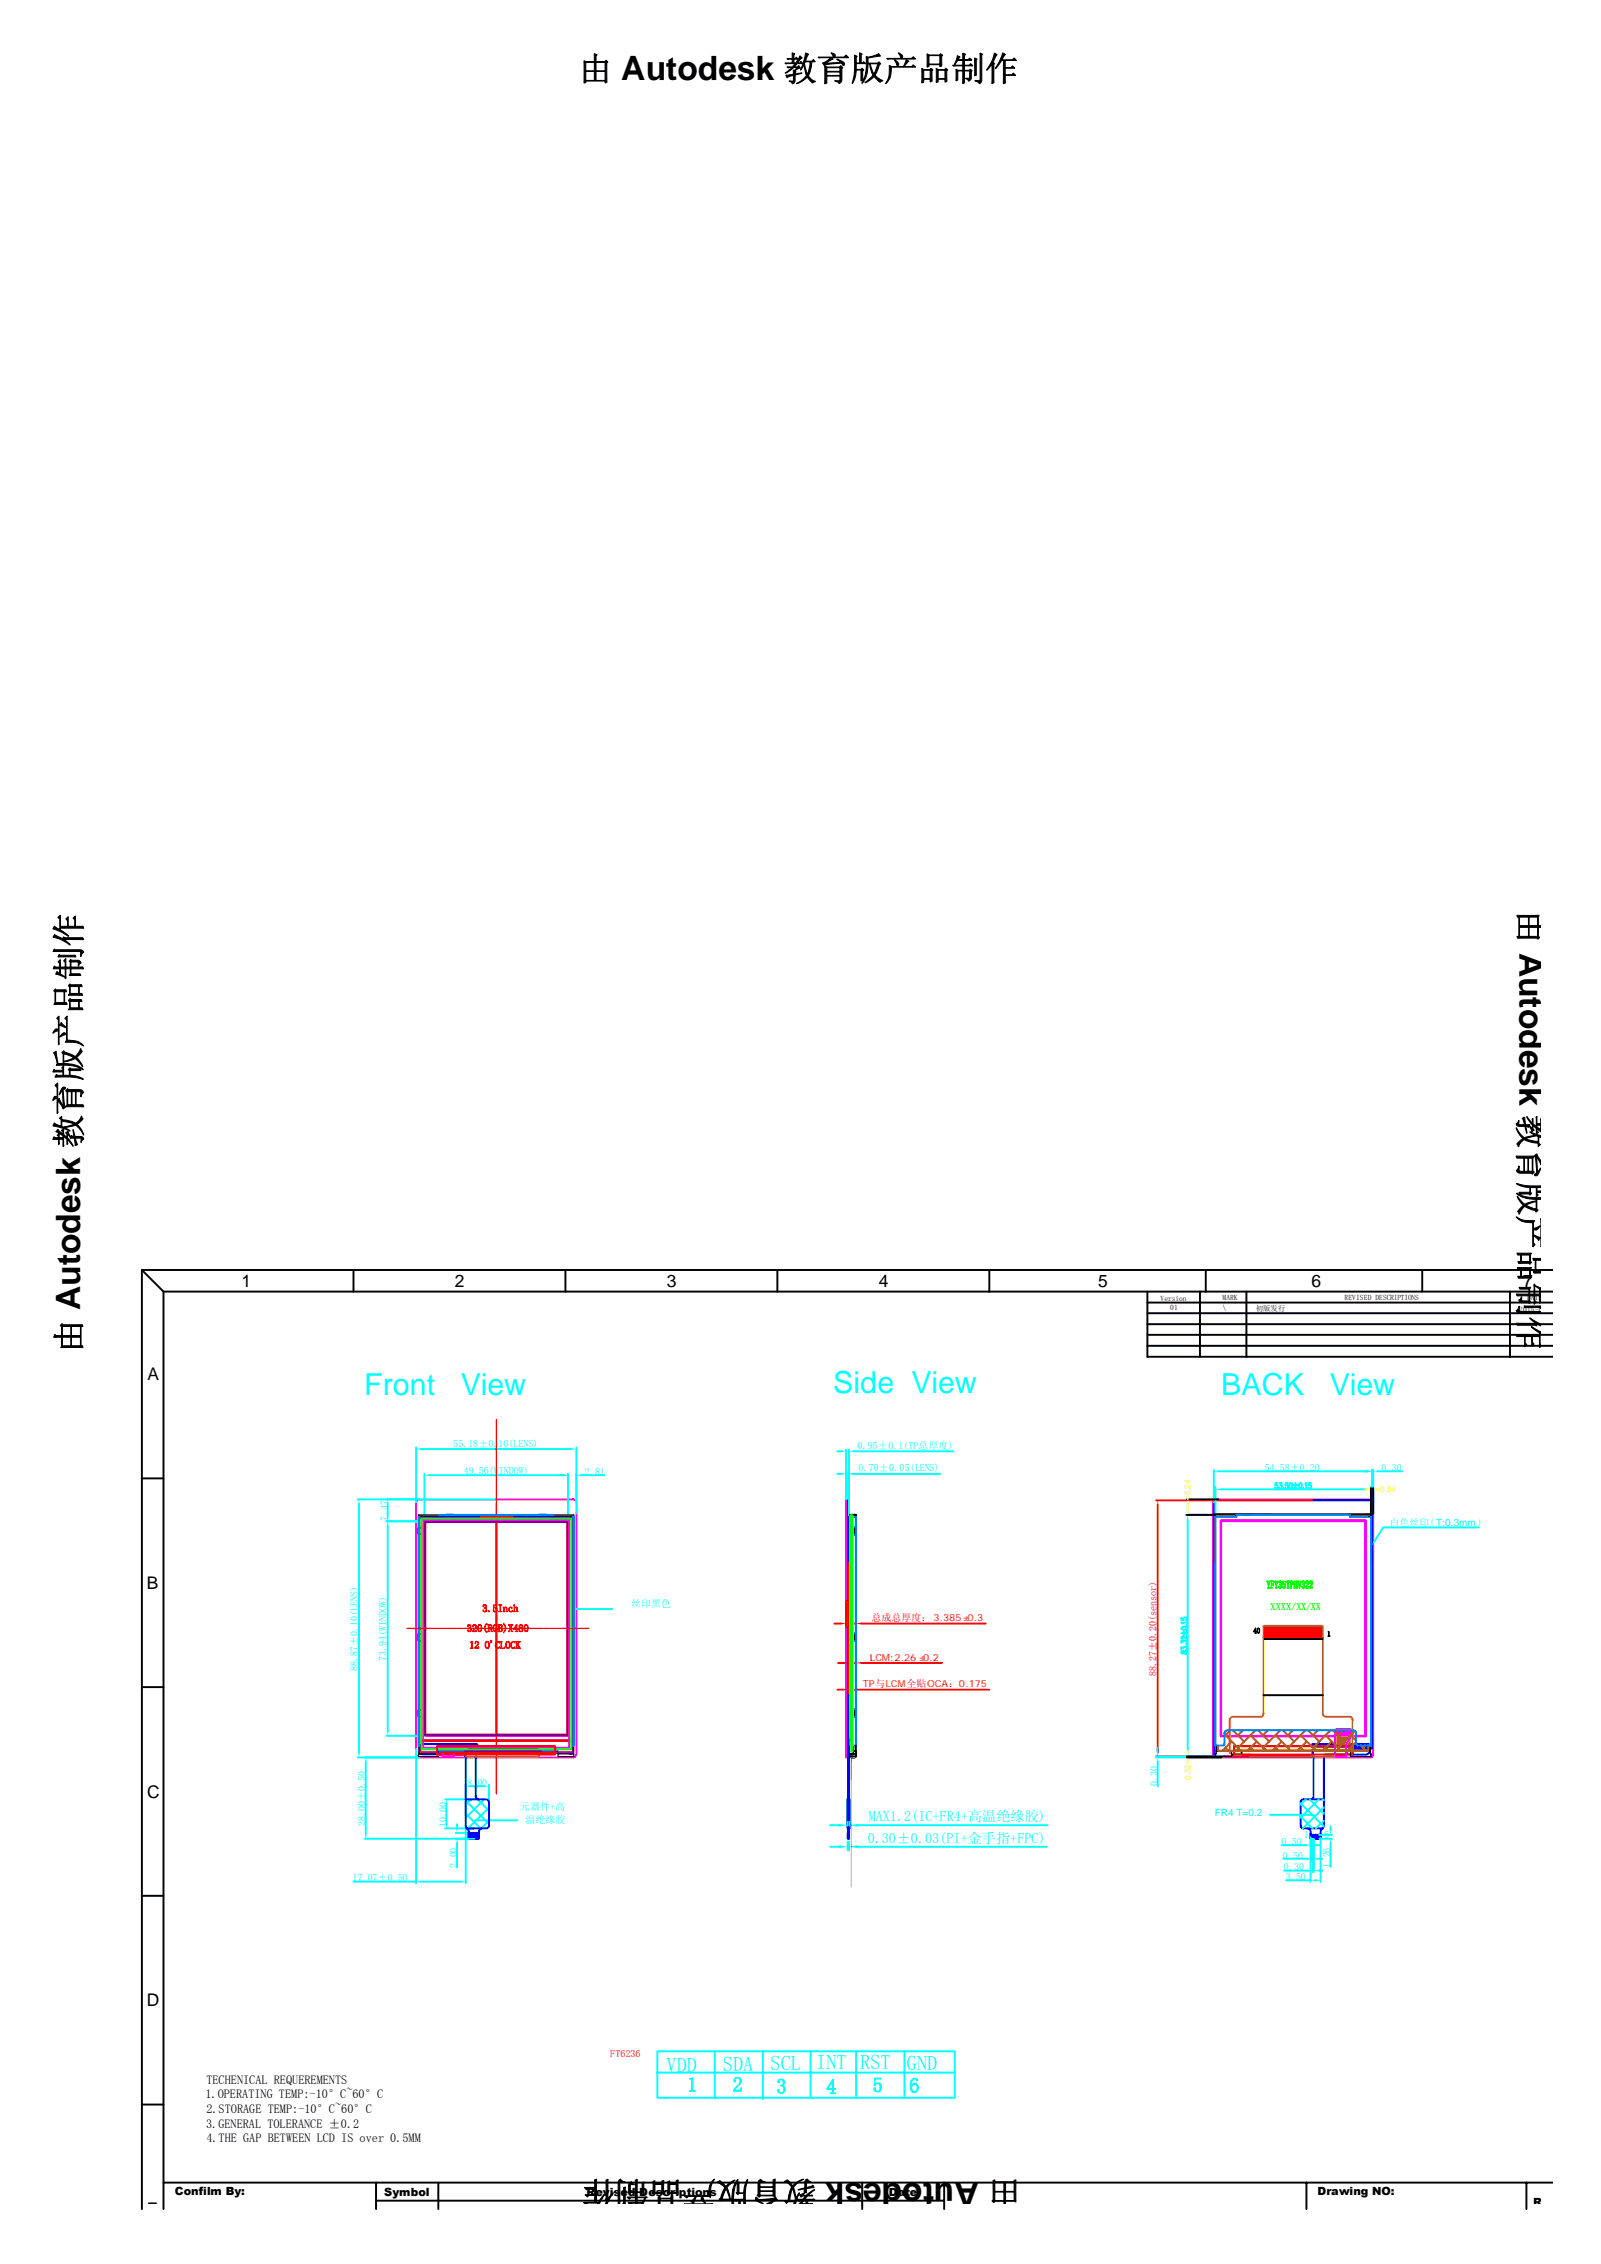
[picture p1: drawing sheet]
<svg xmlns="http://www.w3.org/2000/svg" width="210mm" height="297mm" viewBox="0 0 210 297" stroke-linecap="round" stroke-linejoin="round" font-family="sans-serif">
<defs><g id="words">
<g font-size="4.4">
<text x="75.9" y="10.5">由 Autodesk 教育版产品制作</text>
<text x="199.4" y="119.4" transform="rotate(90 199.4 119.4)">由 Autodesk 教育版产品制作</text>
<text x="10.5" y="177.6" transform="rotate(-90 10.5 177.6)">由 Autodesk 教育版产品制作</text>
<text x="134.1" y="286.4" transform="rotate(-180 134.1 286.4)">由 Autodesk 教育版产品制作</text>
</g>
<g font-size="4" fill="#0ff">
<text x="47.8" y="183.1">Front</text>
<text x="60.5" y="183.1">View</text>
<text x="109.3" y="182.8">Side View</text>
<text x="160.3" y="183">BACK</text>
<text x="174.5" y="183">View</text>
</g>
<g font-size="2.7" fill="#0ff">
<text x="87.5" y="271.9">VDD</text>
<text x="94.9" y="271.7">SDA</text>
<text x="101.1" y="271.6">SCL</text>
<text x="107.1" y="271.5">INT</text>
<text x="112.9" y="271.5">RST</text>
<text x="119" y="271.7">GND</text>
</g>
<g font-size="2.3">
<text x="31.7" y="168.9">1</text>
<text x="59.7" y="168.9">2</text>
<text x="87.5" y="168.9">3</text>
<text x="115.4" y="168.9">4</text>
<text x="144.1" y="168.9">5</text>
<text x="172.1" y="168.9">6</text>
<text x="199.9" y="168.9">7</text>
<text x="19.3" y="181.1">A</text>
<text x="19.3" y="208.5">B</text>
<text x="19.3" y="236">C</text>
<text x="19.3" y="263.3">D</text>
<text x="19.3" y="290.7">E</text>
</g>
<g font-size="1.9" fill="#0ff">
<text x="114" y="239">MAX1.2(IC+FR4+高温绝缘胶)</text>
<text x="113.9" y="241.8">0.30±0.03(PI+金手指+FPC)</text>
</g>
<g font-size="1.6">
<text x="27" y="275.4">1.OPERATING TEMP:-10°C~60°C</text>
<text x="27.1" y="273.5">TECHENICAL REQUEREMENTS</text>
<text x="27" y="279.2">3.GENERAL TOLERANCE ±0.2</text>
<text x="27.1" y="277.2">2.STORAGE TEMP:-10°C~60°C</text>
<text x="27.1" y="281.1">4.THE GAP BETWEEN LCD IS over 0.5MM</text>
</g>
<g font-size="1.5">
<text x="22.9" y="288">Confilm By:</text>
<text x="172.9" y="288">Drawing NO:</text>
<text x="50.4" y="288.2">Symbol</text>
<text x="77" y="288.1">Revised Descriptions</text>
<text x="116.6" y="288.1">Date</text>
<text x="201.2" y="289.5">Re</text>
</g>
<g font-size="1.3" fill="#0ff">
<text x="59.5" y="189.9">55.18±0.10(LENS)</text>
<text x="112.5" y="190.2">0.95±0.1(TP总厚度)</text>
<text x="60.9" y="193.4">49.56(WINDOW)</text>
<text x="76.7" y="193.6">2.81</text>
<text x="112.6" y="193">0.70±0.05(LENS)</text>
<text x="166" y="193">54.58±0.20</text>
<text x="181.3" y="193">0.30</text>
<text x="50.9" y="199.6" transform="rotate(-90 50.9 199.6)">7.47</text>
<text x="182.4" y="200.3">白色丝印(T:0.3mm）</text>
<text x="82.8" y="210.9">丝印黑色</text>
<text x="46.9" y="219.3" transform="rotate(-90 46.9 219.3)">88.87±0.10(LENS)</text>
<text x="50.7" y="218" transform="rotate(-90 50.7 218)">73.94(WINDOW)</text>
<text x="47.9" y="239.7" transform="rotate(-90 47.9 239.7)">28.00±0.50</text>
<text x="58.6" y="239.8" transform="rotate(-90 58.6 239.8)">10.00</text>
<text x="61.3" y="234.4">8.00</text>
<text x="68.3" y="237.5">元器件+高</text>
<text x="69" y="239.3">温绝缘胶</text>
<text x="151.9" y="234.4" transform="rotate(-90 151.9 234.4)">0.30</text>
<text x="159.4" y="238.3">FR4 T=0.2</text>
<text x="59.9" y="245.1" transform="rotate(-90 59.9 245.1)">2.00</text>
<text x="168.2" y="242.1">0.50</text>
<text x="168.4" y="243.9">0.50</text>
<text x="168.5" y="245.4">0.30</text>
<text x="171.1" y="241.2">1</text>
<text x="173.8" y="241.2">6</text>
<text x="174.6" y="245.1" transform="rotate(-90 174.6 245.1)">1.26</text>
<text x="46.3" y="246.8">17.07±0.50</text>
<text x="168.7" y="246.7">3.50</text>
</g>
<g font-size="1.3" fill="#f00">
<text x="114.4" y="212.7">总成总厚度： 3.385±0.3</text>
<text x="113.2" y="221.4">TP与LCM全贴OCA：0.175</text>
<text x="114.2" y="218">LCM:2.26 ±0.2</text>
<text x="151.7" y="220" transform="rotate(-90 151.7 220)">88.27±0.20(sensor)</text>
<text x="80.1" y="269.9">FT6236</text>
</g>
<text font-size="1.3" fill="#0f0" x="166.7" y="211.2">XXXX/XX/XX</text>
<g font-size="1.1" fill="#ff0">
<text x="156.2" y="196.2" transform="rotate(-90 156.2 196.2)">5.24</text>
<text x="181.1" y="195.8">0.84</text>
<text x="156.2" y="233.6" transform="rotate(-90 156.2 233.6)">0.32</text>
</g>
<g font-size="1">
<text x="152.3" y="170.7">Version</text>
<text x="153.6" y="172">01</text>
<text x="160.4" y="170.6">MARK</text>
<text x="160.4" y="172">\</text>
<text x="164.8" y="172.1">初版发行</text>
<text x="176.4" y="170.6">REVISED DESCRIPTIONS</text>
<text x="199.4" y="172.1">2015-04-</text>
<text x="200.4" y="170.6">DATE</text>
</g>
</g></defs>
<g fill="none" stroke="#000" stroke-width=".25">
<path d="M18.6 166.7l2.9 2.8h182.3M18.6 166.7h185.2M18.6 166.7v123.2M21.5 169.5v120.4M46.4 166.7v2.8M74.2 166.7v2.8M102 166.7v2.8M129.8 166.7v2.8M150.6 170.9h53.2M150.6 172.3h53.2M150.6 173.8h53.2M150.6 175.2h53.2"/>
<path d="M150.6 176.6h53.2M150.6 169.5v8.5h53.2M157.5 169.5v8.5M158.2 166.7v2.8M163.6 169.5v8.5M186.6 166.7v2.8M198.2 169.5v8.5M18.6 194h2.9M18.6 221.4h2.9M18.6 248.8h2.9M18.6 276.2h2.9M21.5 286.4h182.3"/>
<path d="M49.4 288.8h74.5M49.4 286.4v3.5M57.5 286.4v3.5M113.1 286.4v3.5M123.9 286.4v3.5M171.4 286.4v3.5M200.3 286.4v3.5"/>
</g>
<g fill="#0ff" stroke="#0ff" stroke-width=".13">
<path d="M96.3 274.3h.7a.23 .23 0 0 0 .3-.3v.4h-1z" fill-rule="evenodd"/>
<path d="M96.4 272.8l.2-.1h.2l-.3 .1v.2a.11 .11 0 0 1 0 .2 .11 .11 0 0 1-.2 0z" fill-rule="evenodd"/>
<path d="M96.6 272.7a.52 .52 0 0 1 .7 .2 .52 .52 0 0 1-.3 .7l-.7 .7 .4-.5a.77 .77 0 0 0 .3-1.1z" fill-rule="evenodd"/>
<path d="M114.7 274a.23 .23 0 0 1 .1 .4h.3h-.3l-.1-.1z" fill-rule="evenodd"/>
<path d="M114.9 273.4h.3l-.2 .1-.1 .1h-.1z" fill-rule="evenodd"/>
<path d="M115 273.4a.5 .5 0 0 1 .6 .1 .5 .5 0 0 1 0 .6 .47 .47 0 0 1-.2 .4 .47 .47 0 0 1-.5-.1h.2a.51 .51 0 0 0 .3-.8l-.1-.1z" fill-rule="evenodd"/>
<path d="M114.8 272.7h.8v.1h-.8v.9l-.1-.1z" fill-rule="evenodd"/>
<path d="M102.1 274.2a.15 .15 0 0 1 .2 .1 .15 .15 0 0 1-.1 .2l.2 .1h.4a.44 .44 0 0 1-.5 .1 .44 .44 0 0 1-.2-.5z" fill-rule="evenodd"/>
<path d="M102.2 272.9h.3a.18 .18 0 0 0-.3 .1 .18 .18 0 0 0 .1 .2l-.1 .1a.24 .24 0 0 1 0-.4z" fill-rule="evenodd"/>
<path d="M102.3 272.9a.45 .45 0 0 1 .6 .1 .45 .45 0 0 1-.2 .7 .5 .5 0 0 1 .3 .4 .5 .5 0 0 1-.2 .5h-.3a.45 .45 0 0 0 .4-.5 .45 .45 0 0 0-.5-.4 .43 .43 0 0 0 .4-.3 .43 .43 0 0 0-.2-.5z" fill-rule="evenodd"/>
<path d="M109.3 272.9h.1l-.8 1.2h1.1v.1h-.3v.4l.2 .1h-.6h.2v-.1v-.4h-.7v-.1z" fill-rule="evenodd"/>
<path d="M109.4 272.9v1.2h-.8h.6v-.9z" fill-rule="evenodd"/>
<path d="M90.5 272.8l.3-.1 .1-.1v1.6l.4 .2h-.8l.3-.1v-1.4z" fill-rule="evenodd"/>
<path d="M119.8 273.5h.2l-.2 .1-.1 .1z" fill-rule="evenodd"/>
<path d="M119.8 273.5a.55 .55 0 0 1 .7 .2 .55 .55 0 0 1-.2 .8l-.2 .1-.3-.1h.2a.56 .56 0 0 0 .3-.5 .56 .56 0 0 0-.3-.5z" fill-rule="evenodd"/>
<path d="M120 272.8h.3l.1 .1a.11 .11 0 0 1 0 .1 .11 .11 0 0 1-.2 0 .14 .14 0 0 0 0-.2 .14 .14 0 0 0-.2 0z" fill-rule="evenodd"/>
<path d="M119.7 272.9l.3-.2 .3 .1h-.3a.64 .64 0 0 0-.3 .9v.1a.55 .55 0 0 0 .3 .7h-.2a1.4 1.4 0 0 1-.2-1.5z" fill-rule="evenodd"/>
</g>
<path d="M55.7 193.4v6.2M56.3 193.6h17.7M74.5 193.4v6.2M86.3 269.2h39v6.1h-39M86.3 272h39M86.3 269.3v5.9M93.8 269.2v6M93.8 275.2v.2M100.1 269.2v6.3M106.4 269.2v6M112.3 269.2v6.1M118.7 269.2v6.1" fill="none" stroke="#0ff" stroke-width=".25"/>
<path d="M54.7 197l.3-.2h20.3l.3 .2v.1v33.1l-.2 .4h-20.4l-.3-.2-.1-.2v-33.1zM55.7 199.6h18.8v28.2h-18.8z" fill="none" stroke="#f0f" stroke-width=".25"/>
<g fill="none" stroke="#00f" stroke-width=".25">
<path d="M61.5 240.5l.8 .8M61.5 240.6l.7 .7M61.5 240.7l.6 .6M61.5 240.8l.5 .5M61.5 240.8l.4 .5M61.5 240.9l.4 .4M61.5 241l.3 .3M61.5 241.1l.2 .2M61.5 241.2l.1 .1M61.6 240.5l.7 .8M61.6 240.5l.8 .8M61.7 240.5l.8 .8"/>
<path d="M61.8 240.5l.8 .8M61.9 240.5l.8 .8M62 240.5l.7 .8M62.1 240.5l.7 .7M62.1 240.5l.8 .7M62.2 240.5l.7 .7M62.3 240.5l.6 .6M62.3 240.5l.6 .5M62.4 240.5l.5 .5M62.5 240.5l.4 .4M62.5 240.5l.4 .3M62.6 240.5l.3 .2"/>
<path d="M62.7 240.5l.2 .1M62.8 240.5l.1 .1"/>
</g>
<g fill="#0ff">
<path d="M55.7 193.6l.6-.1v.2z"/>
<path d="M74 193.5l.5 .1-.5 .1z"/>
</g>
<path d="M54.6 189.9v7.2M55.2 190.2h19.8M75.6 189.9v7.2" fill="none" stroke="#0ff" stroke-width=".25"/>
<g fill="#0ff">
<path d="M54.6 190.2l.6-.1v.1z"/>
<path d="M75 190.1l.6 .1h-.6z"/>
</g>
<path d="M50.7 199.6h5M50.9 200.2v27M50.7 227.8h5" fill="none" stroke="#0ff" stroke-width=".25"/>
<g fill="#0ff">
<path d="M50.9 199.6l.1 .6h-.2z"/>
<path d="M50.8 227.2h.2l-.1 .6z"/>
</g>
<path d="M46.9 196.8h8.1M47.1 197.4v32.6M46.9 230.6h8.1" fill="none" stroke="#0ff" stroke-width=".25"/>
<g fill="#0ff">
<path d="M47.1 196.8l.1 .6h-.2z"/>
<path d="M47 230h.2l-.1 .6z"/>
</g>
<path d="M60 239.4v.5M59.8 240.5h1.7M59.8 241.3h1.8M60 241.8v3.3" fill="none" stroke="#0ff" stroke-width=".25"/>
<g fill="#0ff">
<path d="M59.9 239.9h.2l-.1 .6z"/>
<path d="M60 241.3l.1 .5h-.2z"/>
</g>
<path d="M61.1 236.3l3.1 3M61.1 238l2 1.9M61.1 239.7l.3 .2M61.8 236.1l-.7 .7M62.7 236.1l1.5 1.5M63.5 236.1l-2.4 2.4M64.2 238.9l-1 1M64.2 237.2l-2.8 2.7" fill="none" stroke="#0ff" stroke-width=".25"/>
<path d="M61.8 238.9l.6-.1v.2z" fill="#0ff"/>
<path d="M61.1 234.2v4.1M61.7 234.4h1.9M62.4 238.9h5.5M64.2 234.2v3.8" fill="none" stroke="#0ff" stroke-width=".25"/>
<g fill="#0ff">
<path d="M61.1 234.4l.6-.1v.2z"/>
<path d="M63.6 234.3l.6 .1-.6 .1z"/>
</g>
<path d="M58.4 236.1h3.9M58.4 239.9h3.9M58.6 236.7v2.7" fill="none" stroke="#0ff" stroke-width=".25"/>
<g fill="#0ff">
<path d="M58.6 236.1l.1 .6h-.2z"/>
<path d="M58.5 239.4h.2l-.1 .5z"/>
</g>
<path d="M54.6 229.6v17.5M61.1 239.6v7.5M46.4 246.9h8.2M55.2 246.9h5.3" fill="none" stroke="#0ff" stroke-width=".25"/>
<g fill="#0ff">
<path d="M60.5 246.8l.6 .1-.6 .1z"/>
<path d="M54.6 246.9l.6-.1v.2z"/>
</g>
<path d="M50.7 199.6h5M50.7 196.8h14.4M50.9 197.4v1.6" fill="none" stroke="#0ff" stroke-width=".25"/>
<g fill="#0ff">
<path d="M50.8 199h.2l-.1 .6z"/>
<path d="M50.9 196.8l.1 .6h-.2z"/>
</g>
<path d="M61.1 236.1h1.7M61.2 239.9h2M62.8 236.1h-.2l-.2-.4v-5.3a1.76 1.76 0 0 0 .2-1.5h-7.4v1l.1 .3h.2h5.2l.4 .3v9.1l.1 .3 .3 .2v1.1l.1 .1h1.2l.1-.1v-.7h-1.4v.7l.1 .1h1.2l.1-.1-.1 .1 .1-.1v-1.1l.1-.1 .2-.1M62.8 236.1l1.2 .1 .2 .3-.1 3.3-.3 .1h-.6" fill="none" stroke="#00f" stroke-width=".25"/>
<path d="M47.8 230.6h7.2M48 231.2v9.5M47.8 241.3h14.4" fill="none" stroke="#0ff" stroke-width=".25"/>
<g fill="#0ff">
<path d="M48 230.6l.1 .6h-.2z"/>
<path d="M47.9 240.7h.2l-.1 .6z"/>
</g>
<path d="M73.4 193.6h.6M74.5 193.4v6.2M75.6 193.4v5.1M76.2 193.6h3.1" fill="none" stroke="#0ff" stroke-width=".25"/>
<g fill="#0ff">
<path d="M74 193.5l.5 .1-.5 .1z"/>
<path d="M75.6 193.6l.6-.1v.2z"/>
<path d="M75.2 211.2l.6-.1v.2z"/>
</g>
<path d="M75.8 211.2h4.6M108.9 239.5h1.2M111.2 239v.6M111.5 239v.6M112.6 239.5h24.9" fill="none" stroke="#0ff" stroke-width=".25"/>
<path d="M111 196.8h.3v33.8h-.3zM159.3 197l.3-.2h20.2l.4 .2v33.2l-.2 .4h-20.4h-.2l-.1-.2zM160.3 199.6h18.8v28.2h-18.8z" fill="none" stroke="#f0f" stroke-width=".25"/>
<g fill="none" stroke="#00f" stroke-width=".25">
<path d="M111.3 196.9h.1v32.6h-.1zM111.2 236.1h.1v3.8h-.1zM111.3 228.9l.1 12.4zM111.4 236.1h.1v3.8h-.1zM172 236.1h1.7M111.2 240.5h.1v.8h-.1zM111.4 240.8v.5zM172 241.2l.1 .1h1.1l.1-.1M172 241.2v-1.1l-.2-.1-1-.1-.1-.1v-3.3l.1-.3 1.2-.1 .3-.1 .1-5.6a2.36 2.36 0 0 1-.2-1.5h7.5v1l-.2 .3h-5.4l-.2 .1-.1 .2-.1 9.1-.4 .7v.9M172 240.5v.7M172.1 240.8h.1v.5h-.1zM172.3 240.8h.1v.5h-.1z"/>
<path d="M172.5 240.8h.1v.5h-.1zM172.7 240.8h.1v.5h-.1zM172.9 240.8h.1v.5h-.1zM173.1 240.8h.1v.5h-.1zM173.3 240.5v.7"/>
</g>
<g fill="#0ff">
<path d="M110.1 239.3l1.1 .2-1.1 .2z"/>
<path d="M111.5 239.5l1.1-.2v.4z"/>
</g>
<path d="M109.9 193.4h.6M111 193.2v3.6M111.3 193.2v3.6M111.9 193.4h11.5" fill="none" stroke="#0ff" stroke-width=".25"/>
<g fill="#0ff">
<path d="M110.5 193.3l.5 .1-.5 .1z"/>
<path d="M111.3 193.4l.6-.1v.2z"/>
</g>
<path d="M109.9 190.4h.6M111 190.2v6.6M111.4 190.2v8.7M112 190.4h13.1" fill="none" stroke="#0ff" stroke-width=".25"/>
<g fill="#0ff">
<path d="M110.5 190.4h.5l-.5 .1z"/>
<path d="M111.4 190.4h.6v.1z"/>
</g>
<path d="M109 242.4h1.1M111.2 241.7v1.1M111.4 241.7v1.1M112.6 242.4h24.8" fill="none" stroke="#0ff" stroke-width=".25"/>
<g fill="#0ff">
<path d="M110.1 242.1l1.1 .3-1.1 .1z"/>
<path d="M111.4 242.4l1.2-.3v.4z"/>
</g>
<g fill="none" stroke="#00f" stroke-width=".25">
<path d="M172.7 229.1h.4v-.2h.1v.5h-.1v-.2h-.4zM173.3 228.9h.1v.5h-.1zM173.6 228.9h.1v.5h-.1zM173.8 228.9h.2v.5h-.2zM174.1 228.9h.1v.5h-.1zM174.4 228.9h.1v.5h-.1zM174.6 228.9h.1v.5h-.1zM174.9 228.9h.1v.5h-.1zM175.2 228.9h.1v.5h-.1zM175.4 228.9h.1v.5h-.1zM175.7 228.9h.1v.5h-.1zM176 228.9h.1v.5h-.1z"/>
<path d="M176.2 228.9h.2v.5h-.2zM176.5 228.9h.1v.5h-.1zM176.8 228.9h.1v.5h-.1zM177 228.9h.2v.5h-.2zM177.3 228.9h.1v.5h-.1zM177.6 228.9h.1v.5h-.1zM177.8 228.9h.2v.5h-.2zM178.1 228.9h.1v.5h-.1zM178.3 228.9h.2v.5h-.2zM178.6 228.9h.2v.5h-.2zM178.9 228.9h.1v.5h-.1zM179.1 228.9h.2v.2h.4v.1h-.4v.2h-.2z"/>
</g>
<path d="M174.6 239.6v.6M173.1 240.8h1.7M173.1 241.3h1.7M174.6 241.8v3.2" fill="none" stroke="#0ff" stroke-width=".25"/>
<g fill="#0ff">
<path d="M174.5 240.2h.2l-.1 .6z"/>
<path d="M174.6 241.3l.1 .5h-.2z"/>
</g>
<path d="M168.2 242.1h3.2M172 241.1v1.2M172.2 241.3v1M172.8 242.1h.5" fill="none" stroke="#0ff" stroke-width=".25"/>
<g fill="#0ff">
<path d="M172.2 242.1l.6-.1v.2z"/>
<path d="M171.4 242l.6 .1-.6 .1z"/>
</g>
<path d="M168.4 243.9h3.2M172.2 241.3v2.8M172.4 241.3v2.8M172.9 243.9h.6" fill="none" stroke="#0ff" stroke-width=".25"/>
<g fill="#0ff">
<path d="M172.4 243.9l.5-.1v.2z"/>
<path d="M171.6 243.8l.6 .1-.6 .1z"/>
</g>
<path d="M168.5 245.5h3.2M172.3 241.3v4.4M172.4 241.3v4.4M173 245.5h.6" fill="none" stroke="#0ff" stroke-width=".25"/>
<g fill="#0ff">
<path d="M172.4 245.5l.6-.1v.2z"/>
<path d="M171.7 245.4l.6 .1-.6 .1z"/>
</g>
<path d="M168.8 246.8h3.2M172 241.2v5.8M172.5 246.8h.3M173.3 241.2v5.8" fill="none" stroke="#0ff" stroke-width=".25"/>
<g fill="#0ff">
<path d="M172.8 246.7l.5 .1h-.5z"/>
<path d="M172 246.8l.5-.1v.1z"/>
</g>
<path d="M159.4 197l.2-.1h20.2l.2 .1v32.4l-7.5 .1h-.2v.2v.6l-.2 .2h-12.5l-.2-.1-.1-.2v-33.1z" fill="none" stroke="#00f" stroke-width=".25"/>
<path d="M159.3 192.9v4.2M159.9 193.1h19.6M180.1 192.9v4.2" fill="none" stroke="#0ff" stroke-width=".25"/>
<g fill="#0ff">
<path d="M159.3 193.1l.6-.1v.2z"/>
<path d="M179.5 193l.6 .1-.6 .1z"/>
</g>
<path d="M151.7 196.9h20.5M151.9 197.5v32.4M151.7 230.5h20.2" fill="none" stroke="#f00" stroke-width=".25"/>
<g fill="#f00">
<path d="M151.8 229.9h.2l-.1 .6z"/>
<path d="M151.9 196.9l.1 .6h-.2z"/>
</g>
<path d="M151.7 230.5h8.9M151.7 230.6h8.5M151.9 229.4v.5M151.9 231.2v3.2" fill="none" stroke="#0ff" stroke-width=".25"/>
<g fill="#0ff">
<path d="M151.8 229.9h.2l-.1 .6z"/>
<path d="M151.9 230.6l.1 .6h-.2z"/>
</g>
<path d="M178.9 193.1h.6M180.1 192.9v4.2M180.2 192.9v4.2M180.8 193.1h3.2" fill="none" stroke="#0ff" stroke-width=".25"/>
<g fill="#0ff">
<path d="M179.5 193l.6 .1-.6 .1z"/>
<path d="M180.2 193.1l.6-.1v.2z"/>
</g>
<path d="M171.6 239.9h2" fill="none" stroke="#00f" stroke-width=".25"/>
<path d="M170.7 238.4l1.5 1.5M170.7 236.6l3 3.1M171.4 236.1l-.7 .7M171.9 236.1l1.8 1.9M173.1 236.1l-2.4 2.4M173.6 236.1l.1 .2M173.7 237.2l-2.7 2.7M173.7 238.9l-1 1" fill="none" stroke="#0ff" stroke-width=".25"/>
<path d="M172.2 238.1l.6 .1h-.6z" fill="#0ff"/>
<path d="M166.7 238.2h5.5" fill="none" stroke="#0ff" stroke-width=".25"/>
<path d="M159.3 198.6h20.8M159.4 198.6v6.5M180 198.6v6.5" fill="none" stroke="#000" stroke-width=".13"/>
<path d="M180.2 202.3l.2 .1-.4 .5z" fill="#0ff"/>
<path d="M194 200.4h-12.5l-1.2 2" fill="none" stroke="#0ff" stroke-width=".25"/>
<g fill="#0f0" stroke="#0f0" stroke-width=".13">
<path d="M166.2 207.5h.2l.1 .9h.1h-.2v-.3z" fill-rule="evenodd"/>
<path d="M166.5 207.5h.2l-.2 .5 .1-.4z" fill-rule="evenodd"/>
<path d="M166.9 207.9h.2v-.1v.3l-.1-.2z" fill-rule="evenodd"/>
<path d="M166.8 207.5h.2l-.1 .1v.3h.1h-.1v.5h.1h-.3h.1z" fill-rule="evenodd"/>
<path d="M166.7 207.5h.5v.2l-.1-.2z" fill-rule="evenodd"/>
<path d="M167.3 207.5h.1l.1 .9h.1h-.2h.1v-.3z" fill-rule="evenodd"/>
<path d="M167.5 207.5h.2l-.2 .5 .1-.4z" fill-rule="evenodd"/>
<path d="M167.8 208.2l.1-.1v.3h.2h-.2z" fill-rule="evenodd"/>
<path d="M167.9 207.5h.1l-.2 .2z" fill-rule="evenodd"/>
<path d="M167.9 207.5a.27 .27 0 0 1 .2 .2 .27 .27 0 0 1 0 .2l.1 .2v.2l-.2 .1a.26 .26 0 0 0 .1-.3 .26 .26 0 0 0-.2-.2l.2-.1v-.2z" fill-rule="evenodd"/>
<path d="M168.3 208.1h.1v.3h.1h-.1z" fill-rule="evenodd"/>
<path d="M168.4 207.8h.1l-.1 .1z" fill-rule="evenodd"/>
<path d="M168.4 207.8a.24 .24 0 0 1 .3 .2 .24 .24 0 0 1-.1 .3v.1h-.2h.1a.3 .3 0 0 0-.1-.6z" fill-rule="evenodd"/>
<path d="M168.4 207.5h.3l-.3 .1v.4z" fill-rule="evenodd"/>
<path d="M168.9 207.5h.2l-.1 .9h.1h-.2h.1z" fill-rule="evenodd"/>
<path d="M168.8 207.5h.4a.3 .3 0 0 0-.4 .2z" fill-rule="evenodd"/>
<path d="M169.1 207.5h.1v.2z" fill-rule="evenodd"/>
<path d="M169.3 207.5h.2l-.1 .1v.3h.2l-.2 .1v.4h.1h-.2h.1z" fill-rule="evenodd"/>
<path d="M169.3 207.5h.4v.4h-.3l.3-.1v-.2z" fill-rule="evenodd"/>
<path d="M170.1 207.5h.2v.9h-.2v-.5h-.2h.2z" fill-rule="evenodd"/>
<path d="M169.8 207.5h.2l-.1 .4h.2h-.2l.1 .5h-.2z" fill-rule="evenodd"/>
<path d="M170.3 207.5h.2v.9z" fill-rule="evenodd"/>
<path d="M170.6 207.5h.2l-.3 .9z" fill-rule="evenodd"/>
<path d="M170.8 208.2l.1-.1v.3h.2h-.2z" fill-rule="evenodd"/>
<path d="M170.8 207.6l.2-.1-.1 .2z" fill-rule="evenodd"/>
<path d="M171 207.5a.26 .26 0 0 1 .2 .2 .26 .26 0 0 1-.1 .2l.1 .2a.21 .21 0 0 1-.2 .3 .26 .26 0 0 0 .1-.3 .26 .26 0 0 0-.1-.2l.1-.1v-.2z" fill-rule="evenodd"/>
<path d="M171.4 208.3h.3v-.1v.2h-.3z" fill-rule="evenodd"/>
<path d="M171.4 207.6l.1-.1-.1 .3z" fill-rule="evenodd"/>
<path d="M171.4 207.5a.25 .25 0 0 1 .3 .2 .25 .25 0 0 1-.1 .3l-.2 .3 .1-.2a.46 .46 0 0 0 .1-.6z" fill-rule="evenodd"/>
<path d="M171.9 208.3h.3v-.1v.2h-.3z" fill-rule="evenodd"/>
<path d="M171.9 207.6l.1-.1-.1 .3z" fill-rule="evenodd"/>
<path d="M172 207.5a.25 .25 0 0 1 .2 .2 .25 .25 0 0 1-.1 .3l-.2 .3 .1-.2a.37 .37 0 0 0 0-.6z" fill-rule="evenodd"/>
</g>
<path d="M160.2 199.5h19v28.4h-19z" fill="none" stroke="#f0f" stroke-width=".25"/>
<path d="M111.4 199.3h.1v29.3h-.1z" fill="none" stroke="#00f" stroke-width=".25"/>
<path d="M110 218.2h.7M111.5 212.9v5.8M111.5 218.2h.8M112.3 217.8v9.3M113.1 218.2h10.5" fill="none" stroke="#f00" stroke-width=".25"/>
<g fill="#f00">
<path d="M110.7 218.1l.8 .1-.8 .1z"/>
<path d="M112.3 218.2l.8-.1v.2z"/>
</g>
<path d="M111.4 205.1v17.1M111.5 205.1v17.1M109.9 221.7h.8M111.4 221.7h.1M112.3 221.7h17.5" fill="none" stroke="#f00" stroke-width=".25"/>
<g fill="#f00">
<path d="M110.7 221.6l.7 .1-.7 .2z"/>
<path d="M111.5 221.7l.8-.1v.3z"/>
</g>
<path d="M109.5 213.1h.8M111 210.1v3.4M111 213.1h1.3M112.3 210.1v3.4M113.1 213.1h16.3" fill="none" stroke="#f00" stroke-width=".25"/>
<g fill="#f00">
<path d="M110.3 212.9l.7 .2-.7 .1z"/>
<path d="M112.3 213.1l.8-.2v.3z"/>
</g>
<g fill="none" stroke="#000" stroke-width=".25">
<path d="M58.6 198.8h.9zM65.1 199.6v28.2M70.8 198.8h.9zM163.2 198.8h.8zM54.9 200.5h.1h-.1v.8h.1h-.1zM54.9 214.4h.1h-.1v.9h.1h-.1zM75.2 200.5h.1v.8h-.1h.1v-.8zM75.2 214.4h.1v.9h-.1h.1v-.9zM165.9 215.1h7.7M54.9 224.4h.1h-.1v.8h.1h-.1zM75.2 224.4h.1v.8h-.1h.1v-.8zM162 230.2v-1.1h15.5v1.1"/>
<path d="M162 229.5l.8 .1 .1 .1v.5h-1.2M165.8 222.5h7.8M177.5 229.5l-.7 .1-.1 .6M177.5 229.9l-.2 .3h-.2h-3.1"/>
</g>
<path d="M55 199h20.2v31h-20.2v-31h20.2v29.4h-20.2zM55.8 199.7h18.7v28h-18.7zM165.8 214.9h7.8" fill="none" stroke="#00f" stroke-width=".25"/>
<g fill="none" stroke="#f00" stroke-width=".17">
<path d="M65.1 186.3v49.1zM65.1 197.3v.5M65.1 197.9v.1M65.1 198.1v.5M65.1 198.7v.1M65.1 198.9v.4M65.1 199.4v.2M65.1 199.6v.5M53.4 213.7h.4M53.9 213.7h.1M54.1 213.7h.5M54.6 213.7h.1"/>
<path d="M54.8 213.7h.5M55.4 213.7h.1M55.6 213.7h.5M56.2 213.7h.1M56.3 213.7h.5M56.9 213.7h.1M57.1 213.7h.5M57.7 213.7h.1M57.9 213.7h.5M58.5 213.7h.1M58.6 213.7h.5M59.2 213.7h.1"/>
<path d="M59.4 213.7h.5M60 213.7h.1M60.1 213.7h.5M60.7 213.7h.1M60.9 213.7h.5M61.5 213.7h.1M61.7 213.7h.4M62.3 213.7h.1M62.4 213.7h.5M63 213.7h.1M63.2 213.7h.5M63.8 213.7h.1"/>
<path d="M64 213.7h.4M64.6 213.7h.1M64.7 213.7h.5M65.1 200.2v.1M65.1 200.4v.5M65.1 200.9v.2M65.1 201.2v.4M65.1 201.7v.1M65.1 201.9v.5M65.1 202.5v.1M65.1 202.7v.4M65.1 203.2v.2"/>
<path d="M65.1 203.4v.5M65.1 204v.1M65.1 204.2v.5M65.1 204.8v.1M65.1 205v.4M65.1 205.5v.1M65.1 205.7v.5M65.1 206.3v.1M65.1 206.5v.5M65.1 207v.1M65.1 207.3v.4M65.1 207.8v.1"/>
<path d="M65.1 208v.5M65.1 208.6v.1M65.1 208.8v.4M65.1 209.3v.1M65.1 209.5v.5M65.1 210.1v.1M65.1 210.3v.5M65.1 210.9h.1M65.1 211.1v.4M65.1 211.6v.1M65.1 211.8v.5M65.1 212.4v.1"/>
<path d="M65.1 212.6v.5M65.1 213.1v.1M65.1 213.4v.4M65.1 213.9v.1M65.1 214.1v.5M65.1 214.7h.1M65.1 214.9v.4M65.1 215.4v.1M65.1 215.6v.5M65.1 216.2v.1M65.1 216.4v.5M65.1 217h.1"/>
<path d="M65.1 217.2v.4M65.1 217.7v.1M65.1 217.9v.5M65.1 218.5v.1M65.1 218.7v.5M65.1 219.2v.1M65.1 219.4v.5M65.1 220v.1M65.3 213.7h.1M65.5 213.7h.4M66.1 213.7h.1M66.2 213.7h.5"/>
<path d="M66.8 213.7h.1M67 213.7h.5M67.6 213.7h.1M67.8 213.7h.4M68.4 213.7h.1M68.5 213.7h.5M69.1 213.7h.1M69.3 213.7h.5M69.9 213.7h.1M70.1 213.7h.4M70.6 213.7h.1M70.8 213.7h.5"/>
<path d="M71.4 213.7h.1M71.6 213.7h.4M72.2 213.7h.1M72.3 213.7h.5M72.9 213.7h.1M73.1 213.7h.5M73.7 213.7h.1M73.9 213.7h.4M74.5 213.7h.1M74.6 213.7h.5M75.2 213.7h.1M75.4 213.7h.5"/>
<path d="M76 213.7h.1M76.1 213.7h.5M76.7 213.7h.1M76.9 213.7h.4M65.1 220.2v.5M65.1 220.8h.1M65.1 221v.4M65.1 221.5v.1M65.1 221.7v.5M65.1 222.3v.1M65.1 222.5v.5M65.1 223v.1"/>
<path d="M65.1 223.2v.5M65.1 223.8v.1M65.1 224v.5M65.1 224.6v.1M65.1 224.7v.5M65.1 225.3v.1M65.1 225.5v.5M65.1 226.1v.1M65.1 226.3v.5M65.1 226.9h.1M65.1 227v.5M65.1 227.6v.1"/>
<path d="M65.1 227.8v.5M65.1 228.4v.1M65.1 228.5v.6M65.1 229.1v.1M65.1 229.3v.5M65.1 229.9v.1M65.1 230.1v.5M65.1 230.7v.1M65.1 230.8v.5M65.1 231.4v.1M65.1 231.6v.5M65.1 232.2v.1"/>
<path d="M65.1 232.4v.5M65.1 233h.1M65.1 233.1v.5M65.1 233.7v.1M65.1 233.9v.5M65.1 234.5v.1M65.1 234.6v.6"/>
</g>
<g fill="none" stroke="#f00" stroke-width=".3">
<path d="M55 199h20.2v31h-20.2zM55.8 199.7h18.7v28h-18.7zM55 228.4h20.2M61.1 229.7h.1zM61.1 229.8l.1 .1zM61.2 229.8h.1M61.3 229.8h.1M61.3 229.7h.1M61.7 229.6v.3zM61.8 229.6v.3zM61.8 229.6l.1 .3zM61.9 229.6l.1 .3z"/>
<path d="M62 229.6v.3zM62.1 229.6v.3zM62.2 229.6v.3zM62.2 229.6l.1 .3zM62.3 229.6v.3zM62.3 229.6l.1 .3zM62.4 229.6v.3zM62.5 229.6v.3zM62.5 229.6l.1 .3zM62.6 229.6v.3zM62.6 229.6l.1 .3zM62.7 229.6v.3z"/>
<path d="M62.8 229.6v.3zM62.8 229.6l.1 .3zM62.9 229.6v.3zM62.9 229.6l.1 .3zM63 229.6l.1 .3zM63.1 229.6v.3zM63.2 229.6v.3zM63.3 229.6v.3zM63.3 229.6l.1 .3zM63.4 229.6v.3zM63.4 229.6l.1 .3zM63.5 229.6v.3z"/>
<path d="M63.6 229.6v.3zM63.6 229.6l.1 .3zM63.7 229.6v.3zM63.7 229.6l.1 .3zM63.8 229.6v.3zM63.9 229.6v.3zM63.9 229.6l.1 .3zM64 229.6v.3zM64 229.6l.1 .3zM64.1 229.6l.1 .3zM64.2 229.6v.3zM64.3 229.6v.3z"/>
<path d="M64.3 229.6l.1 .3zM64.4 229.6l.1 .3zM64.5 229.6v.3zM64.6 229.6v.3zM64.7 229.6v.3zM64.7 229.6l.1 .3zM64.8 229.6v.3zM64.8 229.6l.1 .3zM64.9 229.6v.3zM65 229.6v.3zM65 229.6l.1 .3zM65.1 229.6v.3z"/>
<path d="M65.1 229.6l.1 .3zM65.2 229.6v.3zM65.3 229.6v.3zM65.3 229.6l.1 .3zM65.4 229.6v.3zM65.4 229.6l.1 .3zM65.5 229.6l.1 .3zM65.6 229.6v.3zM65.7 229.6v.3zM65.8 229.6v.3zM65.8 229.6l.1 .3zM65.9 229.6v.3z"/>
<path d="M65.9 229.6l.1 .3zM66 229.6v.3zM66.1 229.6v.3zM66.1 229.6l.1 .3zM66.2 229.6v.3zM66.2 229.6l.1 .3zM66.3 229.6v.3zM66.4 229.6v.3zM66.4 229.6l.1 .3zM66.5 229.6v.3zM66.5 229.6l.1 .3zM66.6 229.6l.1 .3z"/>
<path d="M66.7 229.6v.3zM66.8 229.6v.3zM66.8 229.6l.1 .3zM66.9 229.6l.1 .3zM67 229.6v.3zM67 229.6l.1 .3zM67.1 229.6v.3zM67.2 229.6v.3zM67.2 229.6l.1 .3zM67.3 229.6v.3zM67.3 229.6l.1 .3zM67.4 229.6v.3z"/>
<path d="M67.5 229.6v.3zM67.5 229.6l.1 .3zM67.6 229.6v.3zM67.6 229.6l.1 .3zM67.7 229.6l.1 .3zM67.8 229.6v.3zM67.8 229.6l.1 .3zM67.9 229.6v.3zM67.9 229.6l.1 .3zM68 229.6l.1 .3zM68.1 229.6v.3zM68.1 229.6l.1 .3z"/>
<path d="M68.2 229.6v.3zM68.3 229.6v.3zM68.3 229.6l.1 .3zM68.4 229.6v.3zM68.4 229.6l.1 .3zM68.5 229.6v.3zM68.6 229.6v.3zM68.6 229.6l.1 .3zM68.7 229.6v.3zM68.7 229.6l.1 .3zM68.8 229.6v.3zM68.9 229.6v.3z"/>
<path d="M68.9 229.6l.1 .3zM69 229.6v.3zM69 229.6l.1 .3zM69.1 229.6l.1 .3zM69.2 229.6v.3zM69.3 229.6v.3zM69.3 229.6l.1 .3zM69.4 229.6l.1 .3zM69.5 229.6v.3zM69.5 229.6l.1 .3zM69.6 229.6v.3zM69.7 229.6v.3z"/>
<path d="M69.7 229.6l.1 .3zM69.8 229.6v.3zM69.8 229.6l.1 .3zM69.9 229.6v.3zM70 229.6v.3zM70 229.6l.1 .3zM70.1 229.6v.3zM70.1 229.6l.1 .3zM70.2 229.6l.1 .3zM70.3 229.6v.3zM70.3 229.6l.1 .3zM70.4 229.6v.3z"/>
<path d="M70.7 229.8l.1 .1zM70.7 229.7h.1zM70.9 229.8h.1M70.9 229.7h.1"/>
</g>
<g fill="#f00" stroke="#f00" stroke-width=".13">
<path d="M61.7 215.5l.3-.1v.9h.1h-.4l.2-.1v-.6z" fill-rule="evenodd"/>
<path d="M62.3 216.2h.4l.1-.1v.2h-.5z" fill-rule="evenodd"/>
<path d="M62.3 215.5l.3-.1-.2 .1v.2z" fill-rule="evenodd"/>
<path d="M62.4 215.4a.28 .28 0 0 1 .4 .2 .28 .28 0 0 1-.2 .3l-.3 .3 .2-.2a.32 .32 0 0 0 .2-.2 .32 .32 0 0 0-.1-.4z" fill-rule="evenodd"/>
<path d="M64 215.4l.2 .1v.3a.47 .47 0 0 1-.2 .5 .66 .66 0 0 0 0-.9z" fill-rule="evenodd"/>
<path d="M63.7 215.5l.3-.1a.44 .44 0 0 0-.2 .7v.2h.2a.44 .44 0 0 1-.3-.6z" fill-rule="evenodd"/>
<path d="M64.4 215.3h.2l-.2 .3 .1-.1z" fill-rule="evenodd"/>
<path d="M65.1 216.3l.4-.1 .1-.1-.2 .2z" fill-rule="evenodd"/>
<path d="M65.1 215.5l.2-.1a.57 .57 0 0 0 0 .9h-.2a.57 .57 0 0 1 0-.8z" fill-rule="evenodd"/>
<path d="M65.2 215.4h.3l.1 .2-.1-.1z" fill-rule="evenodd"/>
<path d="M65.2 215.4h.3z" fill-rule="evenodd"/>
<path d="M65.7 216.3h.4l.1-.2v.2z" fill-rule="evenodd"/>
<path d="M65.7 215.4h.2l-.1 .1v.7l.1 .1h-.2v-.9z" fill-rule="evenodd"/>
<path d="M66.7 215.4a.51 .51 0 0 1 .2 .7l-.2 .2a.67 .67 0 0 0 0-.9z" fill-rule="evenodd"/>
<path d="M66.5 215.4h.3a.45 .45 0 0 0-.3 .7v.2h.3a.44 .44 0 0 1-.4-.6z" fill-rule="evenodd"/>
<path d="M67.2 216.3l.3-.1 .1-.1-.1 .2z" fill-rule="evenodd"/>
<path d="M67.1 215.5l.2-.1a.56 .56 0 0 0 0 .9h-.2a.64 .64 0 0 1 0-.8z" fill-rule="evenodd"/>
<path d="M67.2 215.4h.4v.2l-.1-.1z" fill-rule="evenodd"/>
<path d="M67.2 215.4h.3z" fill-rule="evenodd"/>
<path d="M67.9 215.8l.4 .5h-.2v-.1z" fill-rule="evenodd"/>
<path d="M68.1 215.4h.2l-.4 .5 .2-.4z" fill-rule="evenodd"/>
<path d="M67.7 215.4h.2v.1v.8h-.2h.1v-.8z" fill-rule="evenodd"/>
<path d="M61.3 213.9h.2v.2h.2h-.2z" fill-rule="evenodd"/>
<path d="M61.4 213.3l.1-.1v.2h-.1z" fill-rule="evenodd"/>
<path d="M61.5 213.2a.24 .24 0 0 1 .3 .1 .24 .24 0 0 1-.1 .3l.1 .2v.2l-.3 .1a.21 .21 0 0 0 .3-.3 .21 .21 0 0 0-.3-.2 .21 .21 0 0 0 .2-.2 .21 .21 0 0 0-.2-.2z" fill-rule="evenodd"/>
<path d="M62 214h.4l.1-.1v.2h-.5z" fill-rule="evenodd"/>
<path d="M62.1 213.3l.2-.1-.2 .1v.2h-.1z" fill-rule="evenodd"/>
<path d="M62.1 213.2a.27 .27 0 0 1 .4 .1 .27 .27 0 0 1-.1 .4l-.4 .3 .1-.1a.45 .45 0 0 0 .2-.7z" fill-rule="evenodd"/>
<path d="M62.8 213.3l.1-.1-.1 .3v.5l.3 .1a.34 .34 0 0 1-.4-.1 .34 .34 0 0 1 0-.4z" fill-rule="evenodd"/>
<path d="M62.8 213.2h.1a.31 .31 0 0 1 .3 .4v.3l-.1 .2h-.2a.58 .58 0 0 0 .2-.7l-.1-.2z" fill-rule="evenodd"/>
<path d="M63.8 213.1h.1l-.2 .3v.4l.2 .4-.2-.1a.72 .72 0 0 1 .1-1z" fill-rule="evenodd"/>
<path d="M64.3 213.6h.1l.2 .5h-.1z" fill-rule="evenodd"/>
<path d="M64 213.2h.3l-.1 .1v.3h.2h-.2v.5h.1h-.3h.1z" fill-rule="evenodd"/>
<path d="M64 213.2h.5l.1 .4h-.2h-.2h.2l.1-.3z" fill-rule="evenodd"/>
<path d="M65 214.1h.2z" fill-rule="evenodd"/>
<path d="M65 213.7h.3h-.1v.4l-.1-.1v-.2z" fill-rule="evenodd"/>
<path d="M64.8 213.3l.3-.1-.2 .1-.1 .3v.4l.3 .1a.37 .37 0 0 1-.4-.1 .37 .37 0 0 1 0-.4z" fill-rule="evenodd"/>
<path d="M65 213.2h.2v.2z" fill-rule="evenodd"/>
<path d="M65.7 213.6h.1a.24 .24 0 0 1 .1 .3 .24 .24 0 0 1-.2 .2h-.3h.2a.15 .15 0 0 0 .1 0 .15 .15 0 0 0 .1-.2v-.2z" fill-rule="evenodd"/>
<path d="M65.4 213.2h.2h-.1v.4h.3h-.3l.1 .5h-.2z" fill-rule="evenodd"/>
<path d="M65.4 213.2h.3a.2 .2 0 0 1 .2 .2 .2 .2 0 0 1-.2 .2h-.2h.2a.19 .19 0 0 0 .1-.2 .19 .19 0 0 0-.2-.2z" fill-rule="evenodd"/>
<path d="M66.1 213.1l.3 .4-.1 .4-.2 .3 .2-.3v-.5z" fill-rule="evenodd"/>
<path d="M67 213.7l-.2 .3 .1 .1h-.2z" fill-rule="evenodd"/>
<path d="M66.7 213.2h.3l-.1 .1 .4 .8h-.2v-.1z" fill-rule="evenodd"/>
<path d="M67.1 213.2h.2l-.3 .4 .2-.3z" fill-rule="evenodd"/>
<path d="M67.8 213.2h.1l-.5 .6h.6h-.1v.3h.1h-.4l.2-.1v-.2h-.4z" fill-rule="evenodd"/>
<path d="M67.9 213.2v.6h-.5h.4v-.5z" fill-rule="evenodd"/>
<path d="M68.1 213.7l.2-.1a.22 .22 0 0 0-.2 .3 .22 .22 0 0 0 .3 .2h-.3z" fill-rule="evenodd"/>
<path d="M68.4 213.2l.2 .1v.2l-.1 .1h-.1l.1-.1v-.2z" fill-rule="evenodd"/>
<path d="M68.1 213.3l.4-.1h-.1a.2 .2 0 0 0-.2 .3 .2 .2 0 0 0 .3 .1h-.1a.26 .26 0 0 1 .2 .4 .26 .26 0 0 1-.4 .1h.2a.2 .2 0 0 0 .2-.2 .2 .2 0 0 0-.3-.2l-.2-.2z" fill-rule="evenodd"/>
<path d="M68.9 213.3l.1-.1a.61 .61 0 0 0 0 .9h.2a.33 .33 0 0 1-.4-.5z" fill-rule="evenodd"/>
<path d="M68.9 213.2h.1a.28 .28 0 0 1 .2 .1 .28 .28 0 0 1 .1 .3v.3l-.1 .2h-.2a.67 .67 0 0 0 .2-.8z" fill-rule="evenodd"/>
<path d="M63.4 211.3h.1l-.1 .1 .3 .1h-.3z" fill-rule="evenodd"/>
<path d="M63.4 210.6h.2l-.2 .1v.2v-.1z" fill-rule="evenodd"/>
<path d="M63.5 210.6a.23 .23 0 0 1 .3 .1 .23 .23 0 0 1-.1 .3l.1 .1 .1 .3-.2 .1h-.1a.23 .23 0 0 0 .2-.3 .23 .23 0 0 0-.3-.2 .21 .21 0 0 0 .2-.2 .21 .21 0 0 0-.2-.2z" fill-rule="evenodd"/>
<path d="M64.8 211.2v.1a.12 .12 0 0 0 0 .1 .12 .12 0 0 0 .2 .1l-.3-.1z" fill-rule="evenodd"/>
<path d="M64.8 211h.2z" fill-rule="evenodd"/>
<path d="M64.8 210.9a.29 .29 0 0 1 .4 .3 .29 .29 0 0 1-.4 .3h.2a.28 .28 0 0 0 .1-.3 .28 .28 0 0 0-.1-.2z" fill-rule="evenodd"/>
<path d="M64.8 210.6h.4v.1h-.4v.4z" fill-rule="evenodd"/>
<path d="M65.4 210.6h.5h-.2v.8l.2 .1h-.5l.2-.1v-.8z" fill-rule="evenodd"/>
<path d="M66.4 210.9l.1 .1v.4l.1 .1h-.2l.1-.5z" fill-rule="evenodd"/>
<path d="M66.2 211l.1-.1h.2z" fill-rule="evenodd"/>
<path d="M66 210.9h.2v.5v.1h-.2l.1-.1v-.5z" fill-rule="evenodd"/>
<path d="M67 211.5l.3-.2-.1 .2z" fill-rule="evenodd"/>
<path d="M66.8 211l.2-.1a.29 .29 0 0 0-.2 .3 .29 .29 0 0 0 .2 .3h.2a.31 .31 0 0 1-.4-.1 .31 .31 0 0 1 0-.4z" fill-rule="evenodd"/>
<path d="M66.9 210.9h.2l.1 .2h-.1v-.1z" fill-rule="evenodd"/>
<path d="M67.7 210.9h.2v.5l.1 .1h-.2v-.5z" fill-rule="evenodd"/>
<path d="M67.5 211l.1-.1h.3z" fill-rule="evenodd"/>
<path d="M67.4 210.6h.1v.8l.1 .1h-.2l.1-.1v-.8z" fill-rule="evenodd"/>
<path d="M61.5 229.3v.2z" fill-rule="evenodd"/>
<path d="M61.7 229.3l-.1 .1 .1 .1-.1-.1z" fill-rule="evenodd"/>
<path d="M61.7 229.3v.1h-.1z" fill-rule="evenodd"/>
<path d="M61.8 229.3v.1h.1v.1h-.1z" fill-rule="evenodd"/>
<path d="M61.8 229.3v.1z" fill-rule="evenodd"/>
<path d="M70.4 229.3l.1 .2h-.1z" fill-rule="evenodd"/>
<circle cx="64.1" cy="211.4" r=".09"/>
</g>
<g fill="none" stroke="#f0f" stroke-width=".25">
<path d="M55.5 199.4h19.2v30h-19.2zM58.2 230.2v.3h1.4v-.3M175.4 226.9v.7h.1v-.7M175.4 226.9h.1M175.4 226.9l-.2 .1v3.5h1.4v-1.5l.1-.2a1.77 1.77 0 0 0 .5-1.9h-.1M175.5 227.2v.1zM175.5 226.9h.2M175.7 227.3l.1 .1zM175.7 226.9l-.1 .7h.2v-.7M175.7 226.9h.1M175.8 226.9h.1M175.9 227.7h1"/>
<path d="M175.9 226.9v.7h.2l-.1-.7M175.9 226.9h.1M176 227.2v.1zM176 226.9h.2M176.2 227.4h.1zM176.2 226.9v.7h.1l.1-.2-.1-.5M176.2 226.9h.1M176.3 226.9h.2M176.5 226.9l-.1 .7h.2v-.7M176.5 226.9h.1M176.5 227.2v.1zM176.6 226.9h.1"/>
<path d="M176.7 227.3l.1 .1zM176.7 226.9v.5v.2h.2l-.1-.7M176.7 226.9h.1M176.8 226.9h.2M177 226.9v.7h.1v-.7M177 226.9h.1M177 227.2v.1z"/>
</g>
<path d="M55.3 199.3h19.7v30.3h-19.7z" fill="none" stroke="#0f0" stroke-width=".25"/>
<g fill="none" stroke="#000" stroke-width=".13">
<path d="M62.9 198.8v.2h-8M67.4 198.8v.2h7.9M69.9 198.8h2.7M159.5 198.8h2.8M159.5 198.8v.2h2.8M159.5 198.8h2.7v.2M159.6 199h.1M159.8 199h.1M162.2 198.9h.1M177.2 198.8h.1M177.2 199h2.7M177.2 198.9h.1"/>
<path d="M177.2 198.8h2.7v.2M177.2 198.8v.2M179.6 199h.1M179.7 199h.1M179.8 199h.1M55 200.5v-1.5h-.1v-.2h20.4v.2h-.1v1.5M55 201.3v13.1M55 215.3v9.1M75.2 201.3v13.1M75.2 215.3v9.1M55 225.2v5h-.1v.3h2.7v-.4M57.6 230.2h-2.7"/>
<path d="M73.2 230.2h2.1M75.2 225.2v5h.1v.3h-2.1v-.4h2M159.5 230.5h2.1v-.7v.7zM159.6 229.1l-.1 1.4M159.6 229.8h20.2M159.7 229.1v.7M159.8 229.1v.7M179.6 229.1v.7M179.7 229.1v.7M179.8 229.1l.1 1.4h-2.7v-.7"/>
</g>
<path d="M55 199h7.9v-.1h4.5v.1h7.8v31.1h-2v-.3h-15.6v.3h-2.6zM55.8 199.7h18.7v28h-18.7z" fill="none" stroke="#00f" stroke-width=".13"/>
<path d="M55 199v30.1M55 199h-.1v30.1h.1M57.7 198.8h14.9zM75.2 199h.1v30.1h-.1M75.3 199v30.1M159.5 199h2.8v-.2h14.9v.2h2.7v30.1l-1.9-.1-.1-1.8-.3-.1h-16.5l-.4 .1-.1 1.8-1.1 .1z" fill="none" stroke="#007fff" stroke-width=".25"/>
<g fill="none" stroke="#ff7f00" stroke-width=".25">
<path d="M173.5 213.4h-7.7v11.7l-.4 .2h-3.7l-.3 .2v4.4v.1l.3 .2h2.2l.1 .1 .1 .2h11.1v-.2M173.5 213.9l.1 .1M173.6 213.4v11.7l.4 .2h3.3l.2 .4v4.2M60.8 230.2l.3 .1 .1 .2h9.5M70.9 230.2l-.2 .2M174 230.2l-.2 .1-.2 .2M175.4 227.3h.1v1.5h-.1zM175.6 227.3h.2v1.5h-.2zM175.9 227.3h.2v1.5h-.2zM176.2 227.3h.1v1.5h-.1zM176.4 227.3h.2v1.5h-.2zM176.7 227.3h.2v1.5h-.2z"/>
<path d="M177 227.3h.1v1.5h-.1z"/>
</g>
<g fill="none" stroke="#f00" stroke-width=".25">
<path d="M165.9 213.5h.1v1.4h-.1zM166.2 213.5v1.4zM166.3 213.5h.1v1.4h-.1zM166.5 213.5h.1v1.4h-.1zM166.7 213.5h.1v1.4h-.1zM166.9 213.5h.1v1.4h-.1zM167.1 213.5h.1v1.4h-.1zM167.3 213.5h.1v1.4h-.1zM167.5 213.5v1.4zM167.7 213.5h.1v1.4h-.1zM167.8 213.5h.1v1.4h-.1zM168.1 213.5v1.4z"/>
<path d="M168.2 213.5h.1v1.4h-.1zM168.4 213.5h.1v1.4h-.1zM168.6 213.5h.1v1.4h-.1zM168.8 213.5h.1v1.4h-.1zM169 213.5h.1v1.4h-.1zM169.2 213.5h.1v1.4h-.1zM169.4 213.5h.1v1.4h-.1zM169.6 213.5h.1v1.4h-.1zM169.7 213.5h.1v1.4h-.1zM170 213.5v1.4zM170.1 213.5h.1v1.4h-.1zM170.3 213.5h.1v1.4h-.1z"/>
<path d="M170.5 213.5h.1v1.4h-.1zM170.7 213.5h.1v1.4h-.1zM170.9 213.5h.1v1.4h-.1zM171.1 213.5h.1v1.4h-.1zM171.3 213.5h.1v1.4h-.1zM171.5 213.5h.1v1.4h-.1zM171.7 213.5v1.4zM171.9 213.5h.1v1.4h-.1zM172 213.5h.1v1.4h-.1zM172.2 213.5h.1v1.4h-.1zM172.4 213.5h.1v1.4h-.1zM172.6 213.5h.1v1.4h-.1z"/>
<path d="M172.8 213.5h.1v1.4h-.1zM173 213.5h.1v1.4h-.1zM173.2 213.5h.1v1.4h-.1zM173.4 213.5h.1v1.4h-.1zM57.4 229.1h15.4v1.1h-15.4zM162 229.1h15.5v1.1h-15.5z"/>
</g>
<g fill="#000" stroke="#000" stroke-width=".13">
<path d="M164.8 213.6l-.3 .5h.4h-.1l.1 .2h-.2l.1-.2h-.3z" fill-rule="evenodd"/>
<path d="M164.8 213.6v.5h-.3h.3z" fill-rule="evenodd"/>
<path d="M165 213.7h.1a.4 .4 0 0 0 0 .6h.1a.27 .27 0 0 1-.3-.2 .27 .27 0 0 1 .1-.3z" fill-rule="evenodd"/>
<path d="M165 213.7a.32 .32 0 0 1 .3 .2 .32 .32 0 0 1 0 .3l-.2 .1 .1-.1a.33 .33 0 0 0-.2-.5z" fill-rule="evenodd"/>
<path d="M174.3 214.1h.1v.6h.1h-.2h.1v-.5z" fill-rule="evenodd"/>
</g>
<path d="M177.5 229v.4" fill="none" stroke="#0f0" stroke-width=".17"/>
<path d="M162 229.5h15.5" fill="none" stroke="#ff0" stroke-width=".25"/>
<g fill="#f0f" stroke="#f0f" stroke-width=".13">
<path d="M175.6 227.7h.2v.1h-.2z" fill-rule="evenodd"/>
<path d="M176.9 227.7h.3v.1h-.3z" fill-rule="evenodd"/>
<path d="M175.4 227.7h.1v.1h-.1z" fill-rule="evenodd"/>
</g>
<g fill="none" stroke="#b85c00" stroke-width=".25">
<path d="M159.8 229.1v.6h19.8v-.6M160.8 229.4l.4 .3M160.8 227.7l2 2M161.5 227.1l-.8 .7M161.6 228.5l-1.2 1.2M161.8 227.1l1.5 1.4M163.1 227.1l-.6 .6M164.1 229.4l.4 .3M164.1 227.7l2.1 2M164.8 227.1l-2.3 2.3M164.9 228.5l-1.2 1.2M165.1 227.1l1.5 1.4"/>
<path d="M166.4 227.1l-.7 .6M167.4 229.4l.4 .3M167.4 227.7l2 2M168 227.1l-2.3 2.3M168.2 228.5l-1.2 1.2M168.4 227.1l1.4 1.4M169.7 227.1l-.7 .6M170.7 229.4l.4 .3M170.7 227.7l2 2M171.3 227.1l-2.3 2.3M171.5 228.5l-1.2 1.2M171.7 227.1l1.4 1.4"/>
<path d="M173 227.1l-.7 .6M173.9 229.4l.4 .3M173.9 227.7l2.1 2M174.6 227.1l-2.3 2.3M174.7 228.5l-1.1 1.2M174.9 227.1l1.5 1.4M176.2 227.1l-.6 .6M177.2 229.4l.4 .3M177.2 227.7l.8 .7M177.8 227.2l-2.2 2.2M178 228.6l-1.2 1.1M178.6 229.1l.7 .6"/>
<path d="M179.2 229.1l-.3 .3"/>
</g>
<g fill="#0f0" stroke="#0f0" stroke-width=".13">
<path d="M166.2 207.5h.2l.1 .8 .1 .1h-.2v-.3z" fill-rule="evenodd"/>
<path d="M166.5 207.5h.2l-.2 .5 .1-.4z" fill-rule="evenodd"/>
<path d="M166.9 207.9h.2v-.1v.3l-.1-.2z" fill-rule="evenodd"/>
<path d="M166.8 207.5h.2l-.1 .1v.3h.1h-.1v.5h.1h-.3h.1z" fill-rule="evenodd"/>
<path d="M166.7 207.5h.5v.2l-.1-.2z" fill-rule="evenodd"/>
<path d="M167.3 207.5h.1l.1 .9h.1h-.2h.1v-.3z" fill-rule="evenodd"/>
<path d="M167.5 207.5h.2l-.2 .5 .1-.4z" fill-rule="evenodd"/>
<path d="M167.8 208.2l.1-.1v.3h.2h-.2z" fill-rule="evenodd"/>
<path d="M167.9 207.5h.1l-.2 .2z" fill-rule="evenodd"/>
<path d="M167.9 207.5h.1a.25 .25 0 0 1 .2 .2 .25 .25 0 0 1-.1 .2l.1 .2v.2l-.2 .1a.26 .26 0 0 0 .1-.3 .26 .26 0 0 0-.2-.2l.2-.1v-.2z" fill-rule="evenodd"/>
<path d="M168.3 208.1h.1v.3h.1h-.1z" fill-rule="evenodd"/>
<path d="M168.4 207.8h.1l-.1 .1z" fill-rule="evenodd"/>
<path d="M168.4 207.8a.24 .24 0 0 1 .3 .2 .24 .24 0 0 1-.1 .3v.1h-.2h.1a.3 .3 0 0 0-.1-.6z" fill-rule="evenodd"/>
<path d="M168.4 207.5h.3l-.3 .1v.4z" fill-rule="evenodd"/>
<path d="M168.9 207.5h.2l-.1 .9h.1h-.2h.1z" fill-rule="evenodd"/>
<path d="M168.8 207.5h.4a.3 .3 0 0 0-.4 .2z" fill-rule="evenodd"/>
<path d="M169.1 207.5h.1v.2z" fill-rule="evenodd"/>
<path d="M169.3 207.5h.2l-.1 .1v.3h.2l-.2 .1v.4h.1h-.2h.1z" fill-rule="evenodd"/>
<path d="M169.3 207.5h.4v.4h-.3l.3-.1v-.2z" fill-rule="evenodd"/>
<path d="M170.1 207.5h.2v.9h-.2v-.5h-.2h.2z" fill-rule="evenodd"/>
<path d="M169.8 207.5h.2l-.1 .4h.2h-.2l.1 .5h-.2z" fill-rule="evenodd"/>
<path d="M170.3 207.5h.2v.9z" fill-rule="evenodd"/>
<path d="M170.6 207.5h.2l-.3 .9z" fill-rule="evenodd"/>
<path d="M170.8 208.2l.1-.1v.3h.2h-.2z" fill-rule="evenodd"/>
<path d="M170.8 207.6l.2-.1-.1 .2z" fill-rule="evenodd"/>
<path d="M171 207.5a.26 .26 0 0 1 .2 .2 .26 .26 0 0 1-.1 .2l.1 .2v.2l-.2 .1a.26 .26 0 0 0 .1-.3 .26 .26 0 0 0-.1-.2l.1-.1v-.2z" fill-rule="evenodd"/>
<path d="M171.4 208.3h.3v-.1v.2h-.3z" fill-rule="evenodd"/>
<path d="M171.4 207.6l.1-.1-.1 .3z" fill-rule="evenodd"/>
<path d="M171.4 207.5a.25 .25 0 0 1 .3 .2 .25 .25 0 0 1-.1 .3l-.2 .3 .1-.2a.46 .46 0 0 0 .1-.6z" fill-rule="evenodd"/>
<path d="M171.9 208.3h.3v-.1v.2h-.3z" fill-rule="evenodd"/>
<path d="M171.9 207.6l.1-.1-.1 .3z" fill-rule="evenodd"/>
<path d="M172 207.5a.25 .25 0 0 1 .2 .2 .25 .25 0 0 1-.1 .3l-.2 .3 .1-.2a.46 .46 0 0 0 .1-.6z" fill-rule="evenodd"/>
</g>
<path d="M159.5 195.1v3.4M160.3 195.4h18.8M179.9 195.1v3.4" fill="none" stroke="#0ff" stroke-width=".25"/>
<g fill="#0ff">
<path d="M159.5 195.4l.8-.1v.3z"/>
<path d="M179.1 195.3l.8 .1-.8 .2z"/>
</g>
<g fill="none" stroke="#0ff" stroke-width=".25">
<path d="M155.6 198.8h3.6M155.9 199.6v30.1M167.6 194.6h-.2l-.1 .3a.23 .23 0 0 1 .4 .2 .23 .23 0 0 1-.3 .2l-.1-.1M167.9 194.6h.3l-.1 .3a.22 .22 0 0 1 .1 .3 .22 .22 0 0 1-.4 0M168.4 195.3h.1M169 194.6h-.3v.3a.23 .23 0 0 1 .3 .2 .23 .23 0 0 1-.3 .2v-.1M169.3 194.6h.1a.44 .44 0 0 1 0 .8l-.2-.4zM169.7 194.9h.6M169.7 195.3h.6M170 194.6v.6M170.6 194.6a.44 .44 0 0 1 0 .8l-.1-.4zM171 195.3h.1"/>
<path d="M171.3 194.7l.1-.1v.8M172 194.6h-.2l-.1 .3a.23 .23 0 0 1 .4 .2 .23 .23 0 0 1-.3 .2l-.1-.1M155.6 230.5h3.6"/>
</g>
<g fill="#0ff">
<path d="M155.9 198.8l.1 .8h-.3z"/>
<path d="M155.7 229.7h.3l-.1 .8z"/>
</g>
<path d="M155 216.4v-.3l.3 .2a.21 .21 0 0 1 .3-.2 .21 .21 0 0 1 .1 .4M155 215.6v-.3l.3 .2a.23 .23 0 0 1 .4-.2 .23 .23 0 0 1 0 .4M155 212.3v.2l.4 .1a.21 .21 0 0 1 0-.3 .21 .21 0 0 1 .3 0 .21 .21 0 0 1 0 .3M155 214.3h.7M155.1 216.7l-.1 .2 .2 .1a.39 .39 0 0 1 .5-.3l.1 .2a.25 .25 0 0 1-.3 .1 .25 .25 0 0 1-.2-.3h-.1zM155.1 213.6l.4-.1 .3 .1a.44 .44 0 0 1-.8 0zM155.4 214.1v.5M155.7 215.9h.1M155.7 213.3h.1M155.7 214.1v.5M155.8 214.7v.4l-.4-.3-.2-.1-.2 .2v.1l.2 .1M155.8 212.9h-.8l.2 .2" fill="none" stroke="#0ff" stroke-width=".25"/>
<path d="M179.9 195.3v3.3M180.2 195.3v3.3" fill="none" stroke="#000" stroke-width=".25"/>
<path d="M179.1 195.4h.4M180.6 195.4h.4" fill="none" stroke="#ff0" stroke-width=".25"/>
<g fill="#ff0">
<path d="M179.5 195.4h.4l-.4 .1z"/>
<path d="M180.2 195.4h.4v.1z"/>
</g>
<path d="M155.7 230.5h3.7M155.7 230.6h4.6" fill="none" stroke="#000" stroke-width=".25"/>
<path d="M155.9 229.7v.4M155.9 231v.4" fill="none" stroke="#ff0" stroke-width=".25"/>
<g fill="#ff0">
<path d="M155.8 230.1h.1v.4z"/>
<path d="M155.9 230.6v.4h-.1z"/>
</g>
<path d="M155.7 198.8h3.7M155.7 196.8h4.2" fill="none" stroke="#000" stroke-width=".25"/>
<path d="M155.9 196.4v.4M155.9 197.1v1.3" fill="none" stroke="#ff0" stroke-width=".25"/>
<g fill="#ff0">
<path d="M155.8 198.4h.1v.4z"/>
<path d="M155.9 196.8v.3h-.1z"/>
</g>
<path d="M111.7 230.3v17.4M112.4 227.7v2.8" fill="none" stroke="#000" stroke-width=".13"/>
<g fill="#000">
<path d="M111.4 230.1l.1 .2zM111.4 230.3l.1 .2zM111.5 230.3v.2zM111.4 230.1h.1v.2zM111.5 230.5l.2 .3zM111.7 230.8h.3zM111.7 230.7l.3 .1zM111.8 230.3l-.1 1.1zM111.8 230.3h.1l-.2 1.1zM112 230.8h.2h-.2zM112 230.8l.2-.1v.1zM112.3 230.5l-.1 .2z"/>
<path d="M112.2 230.7l.2-.2-.2 .3z"/>
</g>
<path d="M111.6 198.8h.7M112.3 199v30.1M112.3 199v30.1h-.6l-.1-.1v-29.9l.1-.1h.6M112.3 214.4h-.4v.9h.4M112.3 200.4h-.4v1h.4M112.3 224.3h-.4v1h.4" fill="none" stroke="#007fff" stroke-width=".25"/>
<g fill="none" stroke="#000" stroke-width=".25">
<path d="M111.5 198.8h.8v.2h-.8zM111.5 199h.5M112.2 199h.1M112 200.5v.8M112 214.4v.9M112.1 200.5h-.1v.8h.2v-.8h-.2v.8h.1M112.1 214.4h-.1v.9h.2v-.9h-.2v.9h.1M112.2 200.4v1M112.2 214.4v.9M112 229.8h.3v.7h-.8v-.3h.8M112 229.1v1.1h-.5M112 224.4v.8"/>
<path d="M112.1 224.4h-.1v.8h.2v-.8h-.2v.8h.1M112.2 224.3v1M112.3 229.1v.7"/>
</g>
<path d="M111.6 199h-.1v29.2h.1M111.9 199h.1v29.2h-.1" fill="none" stroke="#ff0" stroke-width=".13"/>
<path d="M111.7 198.9v31h.2v-31h-.3v29.4h.1" fill="none" stroke="#0f0" stroke-width=".25"/>
<use href="#words"/>
</svg>
